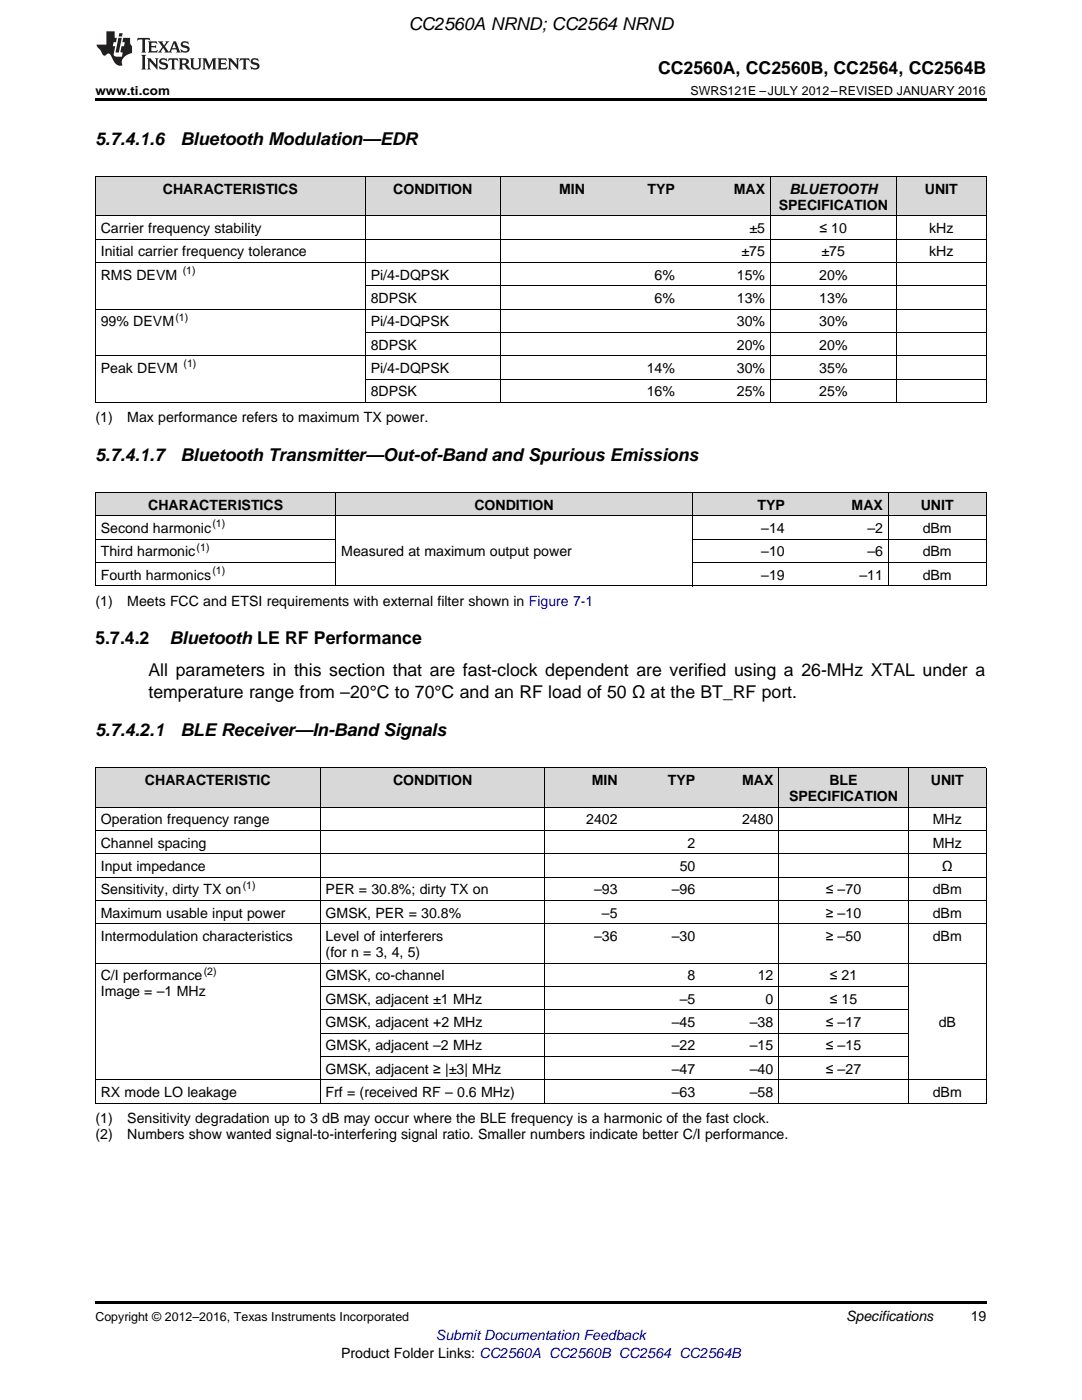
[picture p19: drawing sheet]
<svg xmlns="http://www.w3.org/2000/svg" width="216mm" height="279mm" viewBox="0 0 216 279" stroke-linecap="round" stroke-linejoin="round" font-family="sans-serif">
<defs><g id="words">
<g font-size="3.5">
<text x="81.6" y="6">CC2560A NRND; CC2564 NRND</text>
<text x="131.3" y="14.8">CC2560A, CC2560B, CC2564, CC2564B</text>
<text x="19" y="28.9">5.7.4.1.6</text>
<text x="36" y="28.9">Bluetooth Modulation—EDR</text>
<text x="19" y="92">5.7.4.1.7</text>
<text x="36" y="92">Bluetooth Transmitter—Out-of-Band and Spurious Emissions</text>
<text x="19" y="128.6">5.7.4.2</text>
<text x="33.8" y="128.6">Bluetooth LE RF Performance</text>
<text x="29.6" y="135">All parameters in this section that are fast-clock dependent are verified using a 26-MHz XTAL under a</text>
<text x="29.6" y="139.2">temperature range from –20°C to 70°C and an RF load of 50 Ω at the BT_RF port.</text>
<text x="19" y="147">5.7.4.2.1</text>
<text x="36" y="147">BLE Receiver—In-Band Signals</text>
</g>
<g font-size="2.8">
<text x="32.5" y="38.7">CHARACTERISTICS</text>
<text x="78.5" y="38.7">CONDITION</text>
<text x="111.5" y="38.7">MIN</text>
<text x="129.2" y="38.7">TYP</text>
<text x="146.4" y="38.7">MAX</text>
<text x="155.4" y="41.8">SPECIFICATION</text>
<text x="157.5" y="38.7">BLUETOOTH</text>
<text x="184.5" y="38.7">UNIT</text>
<text x="20.1" y="46.5">Carrier frequency stability</text>
<text x="149.5" y="46.5">±5</text>
<text x="163.5" y="46.5">≤ 10</text>
<text x="185.4" y="46.5">kHz</text>
<text x="20.1" y="51.2">Initial carrier frequency tolerance</text>
<text x="148" y="51.2">±75</text>
<text x="163.9" y="51.2">±75</text>
<text x="185.4" y="51.2">kHz</text>
<text x="20.1" y="55.8">RMS DEVM</text>
<text x="74" y="55.8">Pi/4-DQPSK</text>
<text x="130.6" y="55.8">6%</text>
<text x="147" y="55.8">15%</text>
<text x="163.5" y="55.8">20%</text>
<text x="20.1" y="65.1">99% DEVM</text>
<text x="74" y="60.5">8DPSK</text>
<text x="74" y="65.1">Pi/4-DQPSK</text>
<text x="130.6" y="60.5">6%</text>
<text x="147" y="60.5">13%</text>
<text x="147" y="65.1">30%</text>
<text x="163.5" y="60.5">13%</text>
<text x="163.5" y="65.1">30%</text>
<text x="74" y="69.8">8DPSK</text>
<text x="147" y="69.8">20%</text>
<text x="163.5" y="69.8">20%</text>
<text x="20.1" y="74.4">Peak DEVM</text>
<text x="74" y="74.4">Pi/4-DQPSK</text>
<text x="129" y="74.4">14%</text>
<text x="147" y="74.4">30%</text>
<text x="163.5" y="74.4">35%</text>
<text x="74" y="79.1">8DPSK</text>
<text x="129" y="79.1">16%</text>
<text x="147" y="79.1">25%</text>
<text x="163.5" y="79.1">25%</text>
<text x="19" y="84.2">(1)</text>
<text x="25.4" y="84.2">Max performance refers to maximum TX power.</text>
<text x="29.6" y="101.7">CHARACTERISTICS</text>
<text x="94.7" y="101.7">CONDITION</text>
<text x="151.1" y="101.7">TYP</text>
<text x="169.9" y="101.7">MAX</text>
<text x="183.7" y="101.7">UNIT</text>
<text x="20.1" y="106.4">Second harmonic</text>
<text x="151.9" y="106.4">–14</text>
<text x="173.1" y="106.4">–2</text>
<text x="184.1" y="106.4">dBm</text>
<text x="20.1" y="111.1">Third harmonic</text>
<text x="68.1" y="111.1">Measured at maximum output power</text>
<text x="151.9" y="111.1">–10</text>
<text x="173.1" y="111.1">–6</text>
<text x="184.1" y="111.1">dBm</text>
<text x="20.1" y="115.7">Fourth harmonics</text>
<text x="151.9" y="115.7">–19</text>
<text x="171.5" y="115.7">–11</text>
<text x="184.1" y="115.7">dBm</text>
<text x="19" y="120.9">(1)</text>
<text x="25.4" y="120.9">Meets FCC and ETSI requirements with external filter shown in Figure 7-1</text>
<text x="28.9" y="156.7">CHARACTERISTIC</text>
<text x="78.4" y="156.7">CONDITION</text>
<text x="118.1" y="156.7">MIN</text>
<text x="133.3" y="156.7">TYP</text>
<text x="148.1" y="156.7">MAX</text>
<text x="157.4" y="159.9">SPECIFICATION</text>
<text x="165.5" y="156.7">BLE</text>
<text x="185.7" y="156.7">UNIT</text>
<text x="20.1" y="164.5">Operation frequency range</text>
<text x="117" y="164.5">2402</text>
<text x="148.1" y="164.5">2480</text>
<text x="186.1" y="164.5">MHz</text>
<text x="20.1" y="169.2">Channel spacing</text>
<text x="20.1" y="173.8">Input impedance</text>
<text x="135.6" y="173.8">50</text>
<text x="137.2" y="169.2">2</text>
<text x="186.1" y="169.2">MHz</text>
<text x="188" y="173.8">Ω</text>
<text x="20.1" y="178.5">Sensitivity, dirty TX on</text>
<text x="65" y="178.5">PER = 30.8%; dirty TX on</text>
<text x="118.5" y="178.5">–93</text>
<text x="134.1" y="178.5">–96</text>
<text x="164.8" y="178.5">≤ –70</text>
<text x="186.1" y="178.5">dBm</text>
<text x="20.1" y="183.2">Maximum usable input power</text>
<text x="65" y="183.2">GMSK, PER = 30.8%</text>
<text x="120.1" y="183.2">–5</text>
<text x="164.8" y="183.2">≥ –10</text>
<text x="186.1" y="183.2">dBm</text>
<text x="20.1" y="187.8">Intermodulation characteristics</text>
<text x="65" y="187.8">Level of interferers</text>
<text x="65" y="191">(for n = 3, 4, 5)</text>
<text x="118.5" y="187.8">–36</text>
<text x="134.1" y="187.8">–30</text>
<text x="164.8" y="187.8">≥ –50</text>
<text x="186.1" y="187.8">dBm</text>
<text x="20.1" y="195.7">C/I performance</text>
<text x="65" y="195.7">GMSK, co-channel</text>
<text x="137.2" y="195.7">8</text>
<text x="151.2" y="195.7">12</text>
<text x="165.6" y="195.7">≤ 21</text>
<text x="20.1" y="198.8">Image = –1 MHz</text>
<text x="65" y="200.3">GMSK, adjacent ±1 MHz</text>
<text x="135.6" y="200.3">–5</text>
<text x="152.8" y="200.3">0</text>
<text x="165.6" y="200.3">≤ 15</text>
<text x="65" y="205">GMSK, adjacent +2 MHz</text>
<text x="65" y="209.6">GMSK, adjacent –2 MHz</text>
<text x="134.1" y="205">–45</text>
<text x="134.1" y="209.6">–22</text>
<text x="149.6" y="205">–38</text>
<text x="149.6" y="209.6">–15</text>
<text x="164.8" y="205">≤ –17</text>
<text x="164.8" y="209.6">≤ –15</text>
<text x="187.3" y="205">dB</text>
<text x="65" y="214.3">GMSK, adjacent ≥ |±3| MHz</text>
<text x="134.1" y="214.3">–47</text>
<text x="149.6" y="214.3">–40</text>
<text x="164.8" y="214.3">≤ –27</text>
<text x="20.1" y="218.9">RX mode LO leakage</text>
<text x="65" y="218.9">Frf = (received RF – 0.6 MHz)</text>
<text x="134.1" y="218.9">–63</text>
<text x="149.6" y="218.9">–58</text>
<text x="186.1" y="218.9">dBm</text>
<text x="19" y="224.1">(1)</text>
<text x="19" y="227.3">(2)</text>
<text x="25.4" y="224.1">Sensitivity degradation up to 3 dB may occur where the BLE frequency is a harmonic of the fast clock.</text>
<text x="25.4" y="227.3">Numbers show wanted signal-to-interfering signal ratio. Smaller numbers indicate better C/I performance.</text>
<text x="168.8" y="263.6">Specifications</text>
<text x="193.7" y="263.6">19</text>
<text x="68.1" y="270.9">Product Folder Links: CC2560A CC2560B CC2564 CC2564B</text>
</g>
<text font-size="2.8" fill="#00f" x="87" y="267.4">Submit Documentation Feedback</text>
<g font-size="2.5">
<text x="19" y="19">www.ti.com</text>
<text x="137.8" y="19">SWRS121E –JULY 2012–REVISED JANUARY 2016</text>
<text x="19" y="263.6">Copyright © 2012–2016, Texas Instruments Incorporated</text>
</g>
<g font-size="2.1">
<text x="36.5" y="54.7">(1)</text>
<text x="35" y="64">(1)</text>
<text x="36.6" y="73.3">(1)</text>
<text x="42.4" y="105.3">(1)</text>
<text x="39.2" y="109.9">(1)</text>
<text x="42.4" y="114.6">(1)</text>
<text x="48.4" y="177.4">(1)</text>
<text x="40.6" y="194.5">(2)</text>
</g>
</g></defs>
<g fill="#d8d8d8">
<path d="M19 153.3h44.9v7.8h-44.9z"/>
<path d="M63.9 153.3h44.9v7.8h-44.9z"/>
<path d="M108.8 153.3h15.5v7.8h-15.5z"/>
<path d="M124.3 153.3h15.6v7.8h-15.6z"/>
<path d="M139.9 153.3h15.5v7.8h-15.5z"/>
<path d="M155.4 153.3h25.9v7.8h-25.9z"/>
<path d="M181.3 153.3h15.5v7.8h-15.5z"/>
<path d="M19 98.4h48v4.6h-48z"/>
<path d="M67 98.4h71.1v4.6h-71.1z"/>
<path d="M138.1 98.4h19.6v4.6h-19.6z"/>
<path d="M157.7 98.4h19.6v4.6h-19.6z"/>
<path d="M177.3 98.4h19.5v4.6h-19.5z"/>
<path d="M19 35.3h53.9v7.8h-53.9z"/>
<path d="M72.9 35.3h26.9v7.8h-26.9z"/>
<path d="M99.8 35.3h18v7.8h-18z"/>
<path d="M117.8 35.3h18v7.8h-18z"/>
<path d="M135.8 35.3h17.9v7.8h-17.9z"/>
<path d="M153.7 35.3h25.2v7.8h-25.2z"/>
<path d="M178.9 35.3h17.9v7.8h-17.9z"/>
</g>
<path d="M19 19.5h177.8v.5h-177.8zM19 259.7h177.8v.5h-177.8z" fill="#000"/>
<g fill="none" stroke="#000" stroke-width=".2">
<path d="M19 35.2h177.8M19.1 35.3v45.1M72.9 35.3v45.1M99.8 35.3v45.1M153.7 35.3v45.1M178.8 35.3v45.1M196.8 35.3v45.1M19 52.4h177.8M19 47.7h177.8M19 43.1h177.8M72.9 57h123.9M19 71h177.8"/>
<path d="M19 61.7h177.8M72.9 75.7h123.9M72.9 66.3h123.9M19 98.3h177.8M19 80.3h177.8M19.1 98.4v18.6M67 98.4v18.6M138.1 98.4v18.6M177.2 98.4v18.6M196.8 98.4v18.6M19 116.9h177.8M19 112.3h48"/>
<path d="M19 107.6h48M19 103h177.8M138.1 112.3h58.7M138.1 107.6h58.7M19 153.3h177.8M19.1 153.3v66.9M63.9 153.3v66.9M108.7 153.3v66.9M155.3 153.3v66.9M181.2 153.3v66.9M196.8 153.3v66.9M19 179.7h177.8"/>
<path d="M19 175.1h177.8M19 170.4h177.8M19 165.8h177.8M19 161.1h177.8M19 192.2h177.8M19 184.4h177.8M63.9 196.9h117.4M19 215.5h177.8M63.9 210.8h117.4M63.9 206.2h117.4M63.9 201.5h117.4M19 220.2h177.8"/>
</g>
<g fill="#231f20">
<path d="M27.5 7.6l-.1 .5 .4-.2h.6v.1v2.1l-.2 .4h1l-.3-.4v-2.1l.1-.1h.5l.5 .2-.2-.5zM29.5 8.3l.2 .3v1.5l-.2 .4h1.8l.2-.6a1.04 1.04 0 0 1-1.3 .2v-.7h.6l.3 .2v-.6l-.3 .2h-.6v-.6l.8-.1 .4 .3-.2-.5zM31.5 8.3l.9 1.1-.9 1.1h.8l-.2-.2 .5-.7 .4 .7-.2 .2h1.5l-.1-.2 .1-.4h.9l.1 .4-.2 .2h1l-.3-.3-.7-1.9h-.5l-.9 2-.8-1 .9-1h-.8l.1 .3-.3 .5-.4-.6 .2-.2zM34.7 8.6l.4 1h-.7zM36.3 8.4a.63 .63 0 0 0-.2 .7 .63 .63 0 0 0 .6 .4l.6 .2 .1 .2a.75 .75 0 0 1-.7 .4 .75 .75 0 0 1-.6-.5l.1 .7 .1-.1a1.11 1.11 0 0 0 1.5-.6 1.13 1.13 0 0 0-1.2-.8l-.1-.4a1.04 1.04 0 0 1 1.2 .2l-.2-.5-.1 .1-.5-.2zM28.2 10.9l.2 .4v2.2l-.2 .4h1l-.3-.4v-2.2l.3-.4zM29.3 11.6l.3 .4v1.5l-.3 .4h.8l-.2-.4v-1.3l1.5 1.7v-1.9l.2-.4h-.7l.2 .4v.9l-1.1-1.3zM32 11.8a.62 .62 0 0 0-.2 .7 .62 .62 0 0 0 .6 .4l.6 .1 .1 .3a.76 .76 0 0 1-.7 .3 .76 .76 0 0 1-.6-.4l.1 .7 .1-.1a1.11 1.11 0 0 0 1.5-.6 1.13 1.13 0 0 0-1.2-.8l-.1-.4a1.04 1.04 0 0 1 1.2 .2l-.2-.6-.1 .1-.5-.1zM33.7 11.6l-.2 .6a.61 .61 0 0 1 .8-.3v1.6l-.2 .4h.9l-.2-.4v-1.6a.63 .63 0 0 1 .8 .3l-.2-.6zM35.6 11.6l.3 .4v1.5l-.3 .4h1l-.2-.2v-.8l.5 .2a.76 .76 0 0 0 1.2 .7l-1-1a.58 .58 0 0 0 .6-.5 .58 .58 0 0 0-.5-.6zM36.4 11.9h.1a.45 .45 0 0 1 .5 .1 .45 .45 0 0 1 .1 .5l-.7 .2zM37.9 11.6l.2 .2a2.17 2.17 0 0 0 .3 1.9 .99 .99 0 0 0 1.6-.6v-1.1l.2-.4h-.7l.2 .2a1.92 1.92 0 0 1-.2 1.8 .6 .6 0 0 1-.9-.5v-1.1l.2-.4zM40.4 11.6l.2 .4v1.5l-.2 .4h.7l-.2-.4v-1.4l.8 1.8 .8-1.8v1.4l-.2 .4h.9l-.2-.4v-1.5l.2-.4h-.8l-.6 1.5-.6-1.5zM43.4 11.6l.2 .4v1.5l-.2 .4h1.8l.2-.6a1.04 1.04 0 0 1-1.3 .1v-.6h.5l.4 .2v-.6l-.4 .2h-.5v-.7h.8l.3 .3-.1-.6zM45.5 11.6l.2 .4v1.5l-.2 .4h.7l-.2-.4v-1.3l1.5 1.7v-1.9l.2-.4h-.7l.2 .4v.9l-1.1-1.3zM47.9 11.6l-.1 .6a.61 .61 0 0 1 .8-.3v1.6l-.3 .4h1l-.3-.4 .1-1.6a.63 .63 0 0 1 .7 .3l-.1-.6zM50.2 11.8a.62 .62 0 0 0-.2 .7 .62 .62 0 0 0 .6 .4l.6 .1 .2 .3a.76 .76 0 0 1-.8 .3 .76 .76 0 0 1-.6-.4l.1 .7 .2-.1a1.11 1.11 0 0 0 1.5-.6 1.13 1.13 0 0 0-1.3-.8l-.1-.4a1.04 1.04 0 0 1 1.2 .2l-.1-.6-.2 .1-.5-.1z"/>
<path d="M21.2 6.3v2.6h-1.9l.1 .4 .7 .9a.91 .91 0 0 0 1 .8 .56 .56 0 0 1 .5-.3 .56 .56 0 0 1 .5 .3l.4 .8a1.53 1.53 0 0 0 1.9 1.2 1.54 1.54 0 0 1 1-2.1l.9-.3v-1.4a1.52 1.52 0 0 1-.3-1.6h-1.4l-.2 .8h.5l-.2 .8h-.4l-.2 1v.2l.4 .1-.2 .8a1.93 1.93 0 0 1-1.6-.3l.3-1.8h-.5l.2-.8h.4l.2-.8h-.4v-1.3zM23.6 7.6l-.6 2.9h.7l.6-2.9zM23.8 6.6l-.1 .7h.6l.2-.7z"/>
</g>
<use href="#words"/>
</svg>
